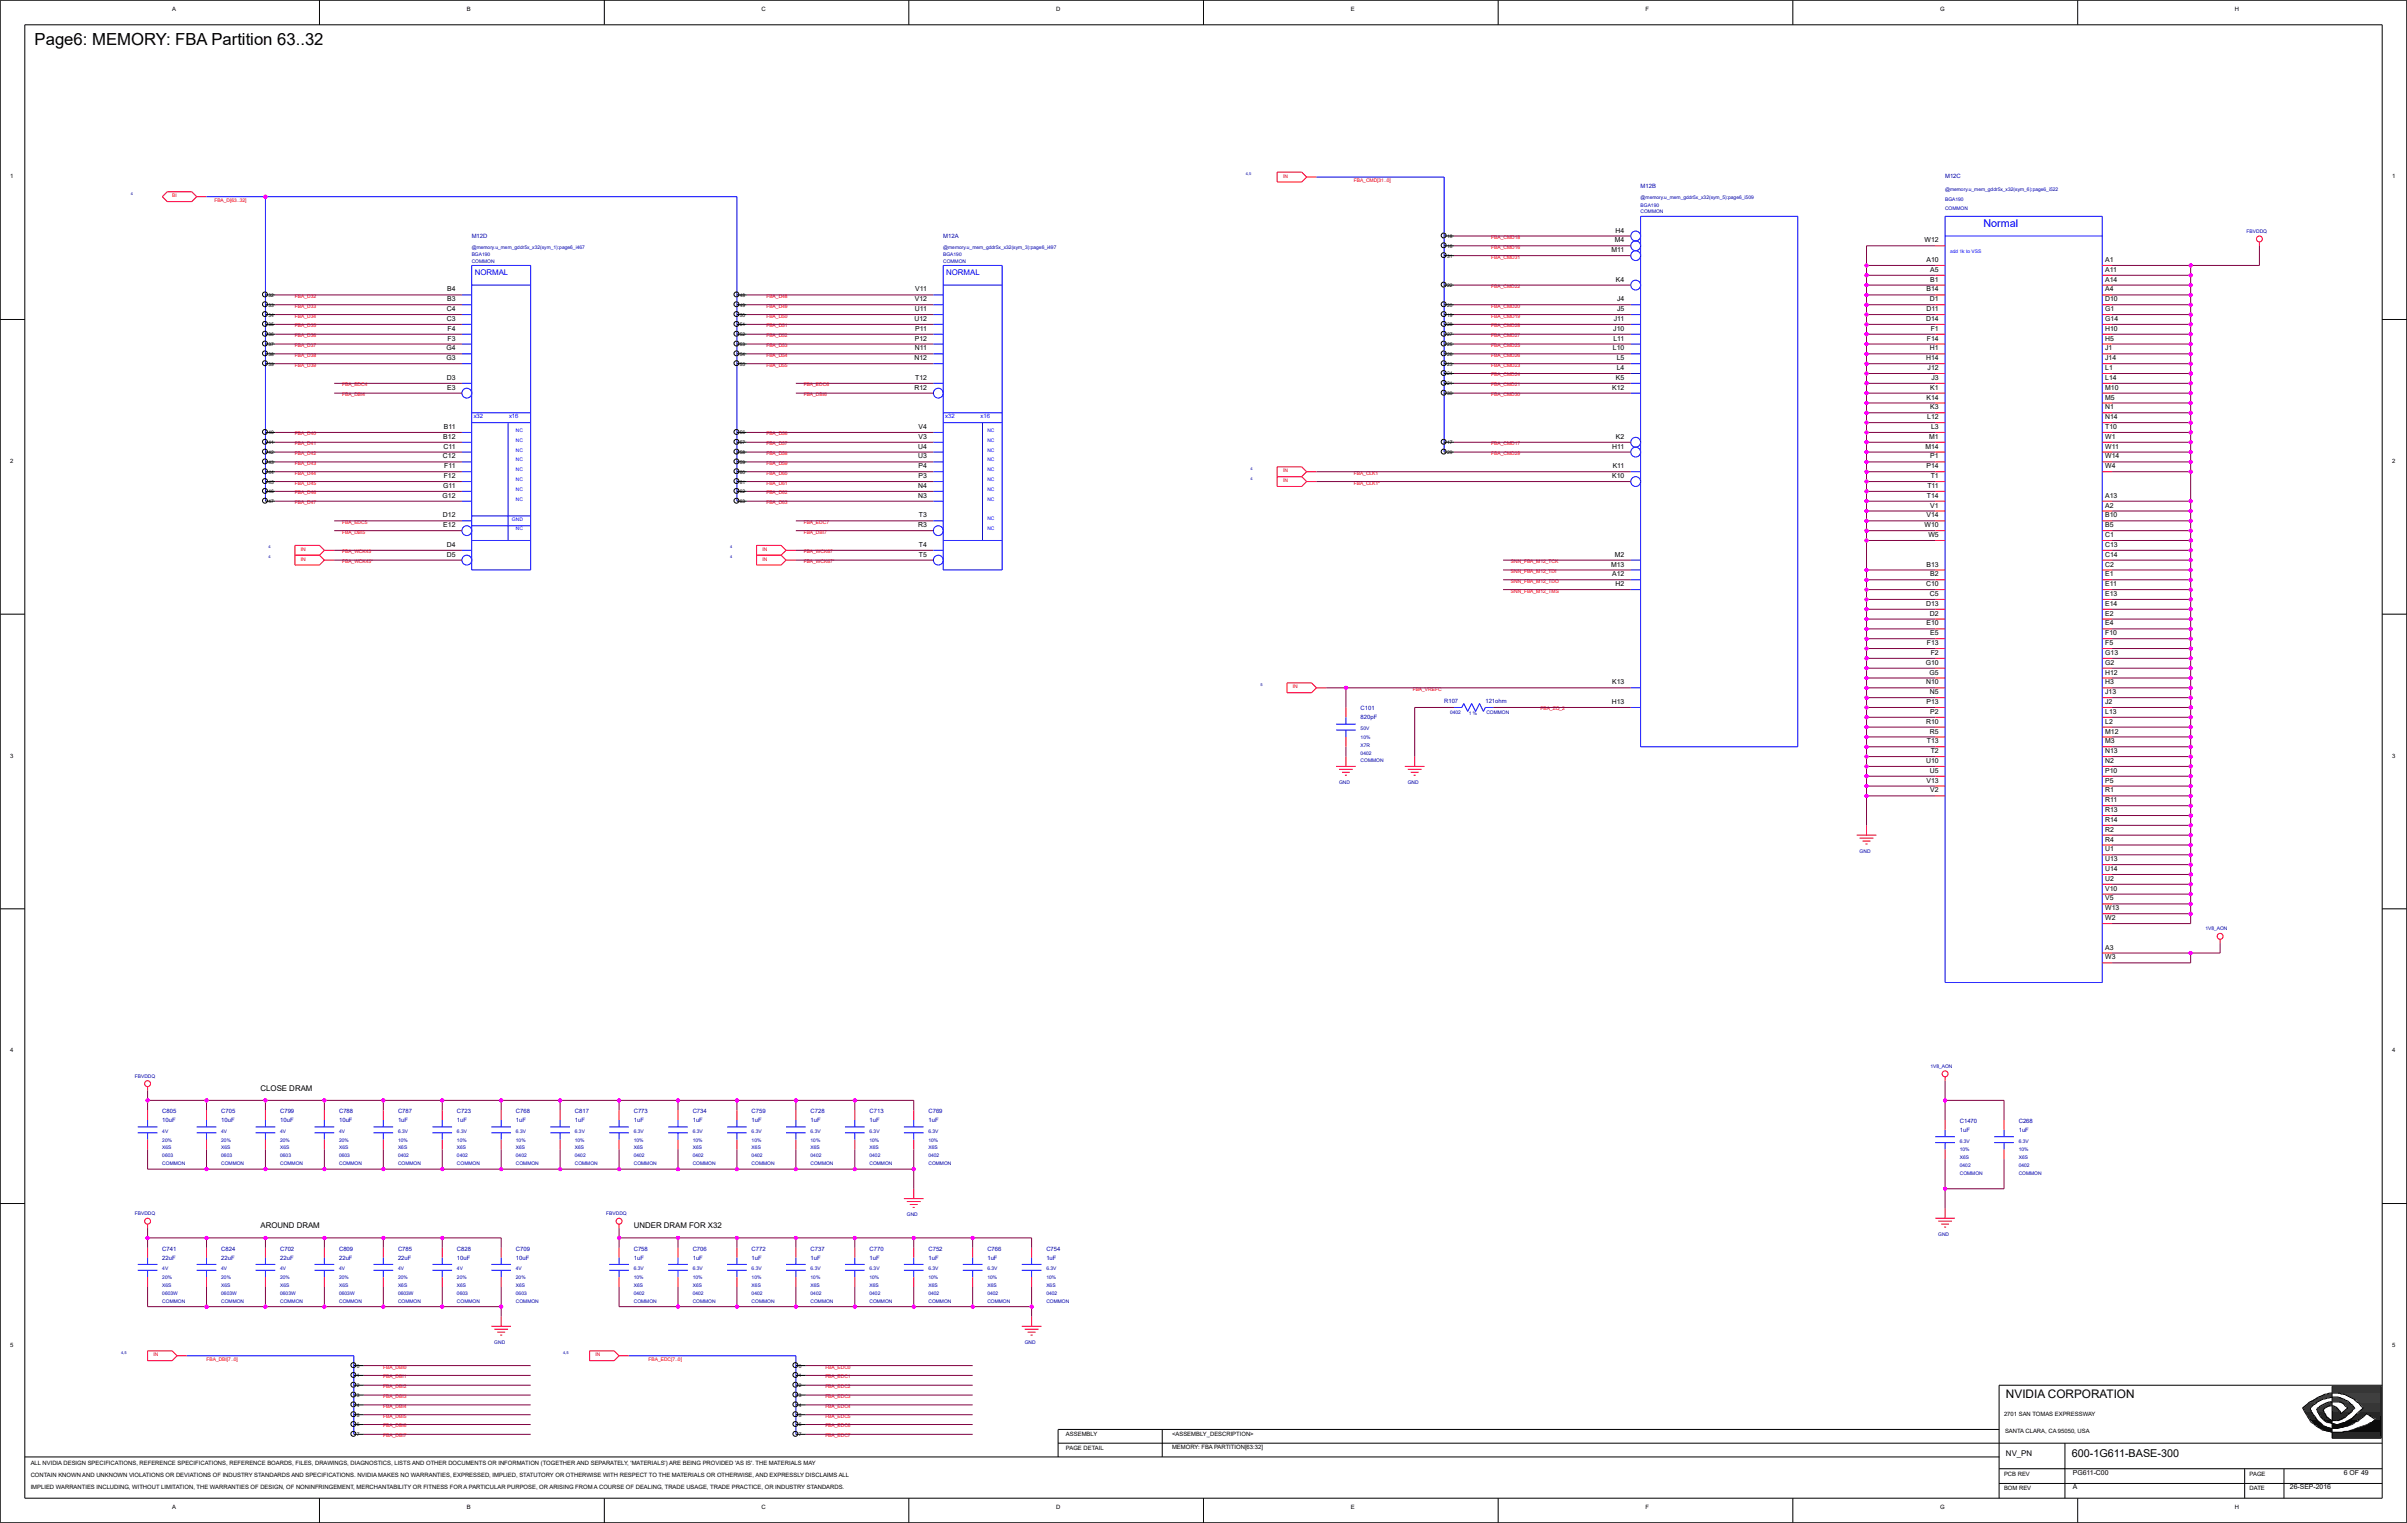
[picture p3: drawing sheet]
<svg xmlns="http://www.w3.org/2000/svg" width="271mm" height="172mm" viewBox="0 0 271 172" stroke-linecap="round" stroke-linejoin="round" font-family="sans-serif">
<defs><g id="words">
<text font-size="1.9" x="3.9" y="5.1">Page6: MEMORY: FBA Partition 63..32</text>
<text font-size="1.3" x="226.1" y="157.6">NVIDIA CORPORATION</text>
<text font-size="1.2" fill="#00f" x="223.6" y="25.6">Normal</text>
<text font-size="1.2" x="233.6" y="164.2">600-1G611-BASE-300</text>
<g font-size=".9" fill="#00f">
<text x="53.5" y="31">NORMAL</text>
<text x="106.7" y="31">NORMAL</text>
</g>
<g font-size=".9">
<text x="29.4" y="122.9">CLOSE DRAM</text>
<text x="29.4" y="138.4">AROUND DRAM</text>
<text x="71.4" y="138.4">UNDER DRAM FOR X32</text>
<text x="226.1" y="164.1">NV_PN</text>
</g>
<g font-size=".8">
<text x="181.7" y="28.4">M11</text>
<text x="182" y="27.3">M4</text>
<text x="182.1" y="26.2">H4</text>
<text x="217" y="27.3">W12</text>
<text x="217.2" y="29.5">A10</text>
<text x="237.3" y="29.5">A1</text>
<text x="50.4" y="35.1">C4</text>
<text x="50.4" y="34">B3</text>
<text x="50.4" y="32.9">B4</text>
<text x="103.1" y="34">V12</text>
<text x="103.1" y="35.1">U11</text>
<text x="103.2" y="32.9">V11</text>
<text x="182.2" y="31.8">K4</text>
<text x="182.3" y="35.1">J5</text>
<text x="182.3" y="34">J4</text>
<text x="217.2" y="32.9">B14</text>
<text x="217.2" y="35.1">D11</text>
<text x="217.6" y="34">D1</text>
<text x="217.6" y="31.8">B1</text>
<text x="217.6" y="30.6">A5</text>
<text x="237.3" y="35.1">G1</text>
<text x="237.3" y="34">D10</text>
<text x="237.3" y="32.9">A4</text>
<text x="237.3" y="31.8">A14</text>
<text x="237.3" y="30.6">A11</text>
<text x="50.3" y="40.6">G3</text>
<text x="50.3" y="39.5">G4</text>
<text x="50.4" y="36.2">C3</text>
<text x="50.4" y="38.4">F3</text>
<text x="50.4" y="37.3">F4</text>
<text x="103.1" y="40.6">N12</text>
<text x="103.1" y="36.2">U12</text>
<text x="103.1" y="38.4">P12</text>
<text x="103.1" y="39.5">N11</text>
<text x="103.2" y="37.3">P11</text>
<text x="181.8" y="39.5">L10</text>
<text x="181.9" y="37.3">J10</text>
<text x="181.9" y="38.4">L11</text>
<text x="181.9" y="36.2">J11</text>
<text x="182.3" y="41.7">L4</text>
<text x="182.3" y="40.6">L5</text>
<text x="217.1" y="40.6">H14</text>
<text x="217.1" y="36.2">D14</text>
<text x="217.2" y="38.4">F14</text>
<text x="217.3" y="41.7">J12</text>
<text x="217.6" y="39.5">H1</text>
<text x="217.6" y="37.3">F1</text>
<text x="237.3" y="41.7">L1</text>
<text x="237.3" y="40.6">J14</text>
<text x="237.3" y="39.5">J1</text>
<text x="237.3" y="38.4">H5</text>
<text x="237.3" y="37.3">H10</text>
<text x="237.3" y="36.2">G14</text>
<text x="50.4" y="42.8">D3</text>
<text x="50.4" y="43.9">E3</text>
<text x="103.1" y="43.9">R12</text>
<text x="103.2" y="42.8">T12</text>
<text x="181.7" y="43.9">K12</text>
<text x="182.2" y="42.8">K5</text>
<text x="217.2" y="45">K14</text>
<text x="217.3" y="47.3">L12</text>
<text x="217.6" y="46.1">K3</text>
<text x="217.6" y="43.9">K1</text>
<text x="217.7" y="42.8">J3</text>
<text x="237.3" y="47.3">N14</text>
<text x="237.3" y="46.1">N1</text>
<text x="237.3" y="45">M5</text>
<text x="237.3" y="43.9">M10</text>
<text x="237.3" y="42.8">L14</text>
<text x="49.9" y="51.7">C12</text>
<text x="50" y="49.5">B12</text>
<text x="50" y="50.6">C11</text>
<text x="50" y="53.9">F12</text>
<text x="50" y="48.4">B11</text>
<text x="50.1" y="52.8">F11</text>
<text x="103.5" y="51.7">U3</text>
<text x="103.5" y="50.6">U4</text>
<text x="103.6" y="53.9">P3</text>
<text x="103.6" y="52.8">P4</text>
<text x="103.6" y="49.5">V3</text>
<text x="103.6" y="48.4">V4</text>
<text x="181.7" y="53.9">K10</text>
<text x="181.8" y="50.6">H11</text>
<text x="181.8" y="52.8">K11</text>
<text x="182.2" y="49.5">K2</text>
<text x="217" y="50.6">M14</text>
<text x="217.2" y="52.8">P14</text>
<text x="217.5" y="49.5">M1</text>
<text x="217.6" y="51.7">P1</text>
<text x="217.6" y="53.9">T1</text>
<text x="217.7" y="48.4">L3</text>
<text x="237.3" y="52.8">W4</text>
<text x="237.3" y="51.7">W14</text>
<text x="237.3" y="50.6">W11</text>
<text x="237.3" y="49.5">W1</text>
<text x="237.3" y="48.4">T10</text>
<text x="49.9" y="56.1">G12</text>
<text x="49.9" y="58.3">D12</text>
<text x="49.9" y="55">G11</text>
<text x="50" y="59.4">E12</text>
<text x="103.5" y="59.4">R3</text>
<text x="103.5" y="56.1">N3</text>
<text x="103.5" y="55">N4</text>
<text x="103.6" y="58.3">T3</text>
<text x="217" y="59.4">W10</text>
<text x="217.2" y="58.3">V14</text>
<text x="217.2" y="56.1">T14</text>
<text x="217.3" y="55">T11</text>
<text x="217.6" y="57.2">V1</text>
<text x="237.3" y="59.4">B5</text>
<text x="237.3" y="58.3">B10</text>
<text x="237.3" y="57.2">A2</text>
<text x="237.3" y="56.1">A13</text>
<text x="50.4" y="62.8">D5</text>
<text x="50.4" y="61.6">D4</text>
<text x="103.6" y="62.8">T5</text>
<text x="103.6" y="61.6">T4</text>
<text x="181.6" y="63.9">M13</text>
<text x="181.7" y="65">A12</text>
<text x="182" y="62.8">M2</text>
<text x="217.2" y="63.9">B13</text>
<text x="217.4" y="60.5">W5</text>
<text x="217.6" y="65">B2</text>
<text x="237.3" y="65">E1</text>
<text x="237.3" y="63.9">C2</text>
<text x="237.3" y="62.8">C14</text>
<text x="237.3" y="61.6">C13</text>
<text x="237.3" y="60.5">C1</text>
<text x="182.1" y="66.1">H2</text>
<text x="217.1" y="68.3">D13</text>
<text x="217.1" y="66.1">C10</text>
<text x="217.2" y="70.5">E10</text>
<text x="217.6" y="69.4">D2</text>
<text x="217.6" y="67.2">C5</text>
<text x="217.6" y="71.6">E5</text>
<text x="237.3" y="71.6">F10</text>
<text x="237.3" y="70.5">E4</text>
<text x="237.3" y="69.4">E2</text>
<text x="237.3" y="68.3">E14</text>
<text x="237.3" y="67.2">E13</text>
<text x="237.3" y="66.1">E11</text>
<text x="181.7" y="77.2">K13</text>
<text x="217.1" y="74.9">G10</text>
<text x="217.1" y="77.2">N10</text>
<text x="217.2" y="72.7">F13</text>
<text x="217.5" y="76">G5</text>
<text x="217.6" y="73.8">F2</text>
<text x="237.3" y="77.2">H3</text>
<text x="237.3" y="76">H12</text>
<text x="237.3" y="74.9">G2</text>
<text x="237.3" y="73.8">G13</text>
<text x="237.3" y="72.7">F5</text>
<text x="181.7" y="79.4">H13</text>
<text x="217.1" y="81.6">R10</text>
<text x="217.2" y="79.4">P13</text>
<text x="217.2" y="83.8">T13</text>
<text x="217.6" y="82.7">R5</text>
<text x="217.6" y="78.3">N5</text>
<text x="217.6" y="80.5">P2</text>
<text x="237.3" y="83.8">M3</text>
<text x="237.3" y="82.7">M12</text>
<text x="237.3" y="81.6">L2</text>
<text x="237.3" y="80.5">L13</text>
<text x="237.3" y="79.4">J2</text>
<text x="237.3" y="78.3">J13</text>
<text x="217.1" y="86">U10</text>
<text x="217.2" y="88.2">V13</text>
<text x="217.6" y="87.1">U5</text>
<text x="217.6" y="89.3">V2</text>
<text x="217.6" y="84.9">T2</text>
<text x="237.3" y="89.3">R1</text>
<text x="237.3" y="88.2">P5</text>
<text x="237.3" y="87.1">P10</text>
<text x="237.3" y="86">N2</text>
<text x="237.3" y="84.9">N13</text>
<text x="237.3" y="96">U1</text>
<text x="237.3" y="94.9">R4</text>
<text x="237.3" y="93.8">R2</text>
<text x="237.3" y="92.7">R14</text>
<text x="237.3" y="91.5">R13</text>
<text x="237.3" y="90.4">R11</text>
<text x="237.3" y="101.5">V5</text>
<text x="237.3" y="100.4">V10</text>
<text x="237.3" y="99.3">U2</text>
<text x="237.3" y="98.2">U14</text>
<text x="237.3" y="97.1">U13</text>
<text x="237.3" y="107">A3</text>
<text x="237.3" y="103.7">W2</text>
<text x="237.3" y="102.6">W13</text>
<text x="237.3" y="108.2">W3</text>
<text x="233.7" y="167.9">A</text>
<text x="233.7" y="166.2">PG611-C00</text>
<text x="258.1" y="167.9">26-SEP-2016</text>
<text x="264.2" y="166.2">6 OF 49</text>
</g>
<g font-size=".7">
<text x="19.4" y="1.2">A</text>
<text x="52.6" y="1.2">B</text>
<text x="85.8" y="1.2">C</text>
<text x="119.1" y="1.2">D</text>
<text x="152.3" y="1.2">E</text>
<text x="185.5" y="1.2">F</text>
<text x="218.7" y="1.2">G</text>
<text x="251.9" y="1.2">H</text>
<text x="1.1" y="20.1">1</text>
<text x="269.7" y="20.1">1</text>
<text x="1.1" y="52.2">2</text>
<text x="269.7" y="52.2">2</text>
<text x="1.1" y="85.4">3</text>
<text x="269.7" y="85.4">3</text>
<text x="1.1" y="118.6">4</text>
<text x="269.7" y="118.6">4</text>
<text x="1.1" y="151.8">5</text>
<text x="269.7" y="151.8">5</text>
<text x="120.2" y="161.9">ASSEMBLY</text>
<text x="132.1" y="161.9">&lt;ASSEMBLY_DESCRIPTION&gt;</text>
<text x="225.9" y="159.6">2701 SAN TOMAS EXPRESSWAY</text>
<text x="226" y="161.6">SANTA CLARA, CA 95050, USA</text>
<text x="3.5" y="165.1">ALL NVIDIA DESIGN SPECIFICATIONS, REFERENCE SPECIFICATIONS, REFERENCE BOARDS, FILES, DRAWINGS, DIAGNOSTICS, LISTS AND OTHER DOCUMENTS OR INFORMATION (TOGETHER AND SEPARATELY, 'MATERIALS') ARE BEING PROVIDED 'AS IS'. THE MATERIALS MAY</text>
<text x="3.5" y="167.9">IMPLIED WARRANTIES INCLUDING, WITHOUT LIMITATION, THE WARRANTIES OF DESIGN, OF NONINFRINGEMENT, MERCHANTABILITY OR FITNESS FOR A PARTICULAR PURPOSE, OR ARISING FROM A COURSE OF DEALING, TRADE USAGE, TRADE PRACTICE, OR INDUSTRY STANDARDS.</text>
<text x="3.5" y="166.5">CONTAIN KNOWN AND UNKNOWN VIOLATIONS OR DEVIATIONS OF INDUSTRY STANDARDS AND SPECIFICATIONS. NVIDIA MAKES NO WARRANTIES, EXPRESSED, IMPLIED, STATUTORY OR OTHERWISE WITH RESPECT TO THE MATERIALS OR OTHERWISE, AND EXPRESSLY DISCLAIMS ALL</text>
<text x="120.2" y="163.5">PAGE DETAIL</text>
<text x="132.1" y="163.4">MEMORY: FBA PARTITION[63:32]</text>
<text x="225.9" y="166.3">PCB REV</text>
<text x="253.6" y="166.3">PAGE</text>
<text x="19.4" y="170.1">A</text>
<text x="52.6" y="170.1">B</text>
<text x="85.8" y="170.1">C</text>
<text x="119.1" y="170.1">D</text>
<text x="152.3" y="170.1">E</text>
<text x="185.5" y="170.1">F</text>
<text x="218.7" y="170.1">G</text>
<text x="225.9" y="168">BOM REV</text>
<text x="251.9" y="170.1">H</text>
<text x="253.6" y="168">DATE</text>
</g>
<g font-size=".7" fill="#0000a0">
<text x="184.9" y="21.2">M12B</text>
<text x="219.3" y="20.1">M12C</text>
<text x="53.2" y="26.8">M12D</text>
<text x="106.3" y="26.8">M12A</text>
<text x="153.4" y="80.1">C101</text>
<text x="153.4" y="81.1">820pF</text>
<text x="162.8" y="79.2">R107</text>
<text x="167.4" y="79.2">121ohm</text>
<text x="18.3" y="125.5">C805</text>
<text x="24.9" y="125.5">C705</text>
<text x="31.6" y="125.5">C799</text>
<text x="38.2" y="125.5">C788</text>
<text x="44.9" y="125.5">C787</text>
<text x="51.5" y="125.5">C723</text>
<text x="58.2" y="125.5">C768</text>
<text x="64.8" y="125.5">C817</text>
<text x="71.4" y="125.5">C773</text>
<text x="78.1" y="125.5">C734</text>
<text x="84.7" y="125.5">C759</text>
<text x="91.4" y="125.5">C728</text>
<text x="98" y="125.5">C713</text>
<text x="104.7" y="125.5">C769</text>
<text x="18.3" y="126.5">10uF</text>
<text x="24.9" y="126.5">10uF</text>
<text x="31.6" y="126.5">10uF</text>
<text x="38.2" y="126.5">10uF</text>
<text x="44.9" y="126.5">1uF</text>
<text x="51.5" y="126.5">1uF</text>
<text x="58.2" y="126.5">1uF</text>
<text x="64.8" y="126.5">1uF</text>
<text x="71.4" y="126.5">1uF</text>
<text x="78.1" y="126.5">1uF</text>
<text x="84.7" y="126.5">1uF</text>
<text x="91.4" y="126.5">1uF</text>
<text x="98" y="126.5">1uF</text>
<text x="104.7" y="126.5">1uF</text>
<text x="220.9" y="126.6">C1470</text>
<text x="220.9" y="127.6">1uF</text>
<text x="227.6" y="126.6">C268</text>
<text x="227.6" y="127.6">1uF</text>
<text x="18.3" y="141">C741</text>
<text x="18.3" y="142">22uF</text>
<text x="24.9" y="141">C824</text>
<text x="24.9" y="142">22uF</text>
<text x="31.6" y="141">C702</text>
<text x="31.6" y="142">22uF</text>
<text x="38.2" y="141">C809</text>
<text x="38.2" y="142">22uF</text>
<text x="44.9" y="141">C785</text>
<text x="44.9" y="142">22uF</text>
<text x="51.5" y="141">C828</text>
<text x="51.5" y="142">10uF</text>
<text x="58.2" y="141">C709</text>
<text x="58.2" y="142">10uF</text>
<text x="71.4" y="141">C758</text>
<text x="71.4" y="142">1uF</text>
<text x="78.1" y="141">C706</text>
<text x="78.1" y="142">1uF</text>
<text x="84.7" y="141">C772</text>
<text x="84.7" y="142">1uF</text>
<text x="91.4" y="141">C737</text>
<text x="91.4" y="142">1uF</text>
<text x="98" y="141">C770</text>
<text x="98" y="142">1uF</text>
<text x="104.7" y="141">C752</text>
<text x="104.7" y="142">1uF</text>
<text x="111.3" y="141">C766</text>
<text x="111.3" y="142">1uF</text>
<text x="118" y="141">C754</text>
<text x="118" y="142">1uF</text>
</g>
<g font-size=".7" fill="#00f">
<text x="53.4" y="47.1">x32</text>
<text x="57.4" y="47.1">x16</text>
<text x="106.5" y="47.1">x32</text>
<text x="110.5" y="47.1">x16</text>
</g>
<g font-size=".6" fill="#f00">
<text x="19.4" y="22.2">BI</text>
<text x="24.2" y="22.7">FBA_D[63..32]</text>
<text x="144.6" y="20">IN</text>
<text x="152.6" y="20.5">FBA_CMD[31..0]</text>
<text x="168.1" y="28">FBA_CMD16</text>
<text x="168.1" y="26.9">FBA_CMD18</text>
<text x="168.1" y="29.1">FBA_CMD31</text>
<text x="33.2" y="33.6">FBA_D32</text>
<text x="33.2" y="34.7">FBA_D33</text>
<text x="33.2" y="35.8">FBA_D34</text>
<text x="86.4" y="33.6">FBA_D48</text>
<text x="86.4" y="34.7">FBA_D49</text>
<text x="86.4" y="35.8">FBA_D50</text>
<text x="168.1" y="35.8">FBA_CMD19</text>
<text x="168.1" y="34.7">FBA_CMD20</text>
<text x="168.1" y="32.5">FBA_CMD22</text>
<text x="33.2" y="36.9">FBA_D35</text>
<text x="33.2" y="38">FBA_D36</text>
<text x="33.2" y="39.1">FBA_D37</text>
<text x="33.2" y="40.2">FBA_D38</text>
<text x="33.2" y="41.3">FBA_D39</text>
<text x="86.4" y="36.9">FBA_D51</text>
<text x="86.4" y="38">FBA_D52</text>
<text x="86.4" y="39.1">FBA_D53</text>
<text x="86.4" y="40.2">FBA_D54</text>
<text x="86.4" y="41.3">FBA_D55</text>
<text x="168.1" y="41.3">FBA_CMD23</text>
<text x="168.1" y="39.1">FBA_CMD25</text>
<text x="168.1" y="40.2">FBA_CMD26</text>
<text x="168.1" y="38">FBA_CMD27</text>
<text x="168.1" y="36.9">FBA_CMD28</text>
<text x="38.6" y="44.7">FBA_DBI4</text>
<text x="38.6" y="43.5">FBA_EDC4</text>
<text x="90.6" y="44.7">FBA_DBI6</text>
<text x="90.6" y="43.5">FBA_EDC6</text>
<text x="168.1" y="43.5">FBA_CMD21</text>
<text x="168.1" y="42.4">FBA_CMD24</text>
<text x="168.1" y="44.7">FBA_CMD30</text>
<text x="33.2" y="49.1">FBA_D40</text>
<text x="33.2" y="50.2">FBA_D41</text>
<text x="33.2" y="51.3">FBA_D42</text>
<text x="33.2" y="52.4">FBA_D43</text>
<text x="33.2" y="53.5">FBA_D44</text>
<text x="86.4" y="49.1">FBA_D56</text>
<text x="86.4" y="50.2">FBA_D57</text>
<text x="86.4" y="51.3">FBA_D58</text>
<text x="86.4" y="52.4">FBA_D59</text>
<text x="86.4" y="53.5">FBA_D60</text>
<text x="144.6" y="53.2">IN</text>
<text x="152.6" y="53.5">FBA_CLK1</text>
<text x="168.1" y="50.2">FBA_CMD17</text>
<text x="168.1" y="51.3">FBA_CMD29</text>
<text x="33.2" y="54.6">FBA_D45</text>
<text x="33.2" y="55.7">FBA_D46</text>
<text x="33.2" y="56.8">FBA_D47</text>
<text x="38.6" y="59">FBA_EDC5</text>
<text x="86.4" y="54.6">FBA_D61</text>
<text x="86.4" y="55.7">FBA_D62</text>
<text x="86.4" y="56.8">FBA_D63</text>
<text x="90.6" y="59">FBA_EDC7</text>
<text x="144.6" y="54.3">IN</text>
<text x="152.6" y="54.6">FBA_CLK1*</text>
<text x="33.9" y="63.2">IN</text>
<text x="33.9" y="62.1">IN</text>
<text x="38.6" y="60.2">FBA_DBI5</text>
<text x="38.6" y="62.4">FBA_WCK45</text>
<text x="38.6" y="63.5">FBA_WCK45*</text>
<text x="86" y="63.2">IN</text>
<text x="86" y="62.1">IN</text>
<text x="90.6" y="60.2">FBA_DBI7</text>
<text x="90.6" y="62.4">FBA_WCK67</text>
<text x="90.6" y="63.5">FBA_WCK67*</text>
<text x="170.3" y="63.5">SNN_FBA_M12_TCK</text>
<text x="170.3" y="64.6">SNN_FBA_M12_TDI</text>
<text x="170.3" y="65.7">SNN_FBA_M12_TDO</text>
<text x="170.3" y="66.8">SNN_FBA_M12_TMS</text>
<text x="145.7" y="77.6">IN</text>
<text x="159.3" y="77.9">FBA_VREFC</text>
<text x="173.7" y="80.1">FBA_ZQ_2</text>
<text x="17.3" y="152.9">IN</text>
<text x="23.3" y="153.4">FBA_DBI[7..0]</text>
<text x="43.2" y="154.3">FBA_DBI0</text>
<text x="43.2" y="155.4">FBA_DBI1</text>
<text x="67.1" y="152.9">IN</text>
<text x="73.1" y="153.4">FBA_EDC[7..0]</text>
<text x="93" y="154.3">FBA_EDC0</text>
<text x="93" y="155.4">FBA_EDC1</text>
<text x="43.2" y="156.5">FBA_DBI2</text>
<text x="43.2" y="157.6">FBA_DBI3</text>
<text x="43.2" y="158.7">FBA_DBI4</text>
<text x="43.2" y="159.8">FBA_DBI5</text>
<text x="43.2" y="160.9">FBA_DBI6</text>
<text x="93" y="156.5">FBA_EDC2</text>
<text x="93" y="157.6">FBA_EDC3</text>
<text x="93" y="158.7">FBA_EDC4</text>
<text x="93" y="159.8">FBA_EDC5</text>
<text x="93" y="160.9">FBA_EDC6</text>
<text x="43.2" y="162">FBA_DBI7</text>
<text x="93" y="162">FBA_EDC7</text>
</g>
<g font-size=".6" fill="#0000a0">
<text x="184.9" y="22.4">@memory.u_mem_gddr5x_x32(sym_5):page6_i509</text>
<text x="184.9" y="23.3">BGA190</text>
<text x="219.3" y="21.5">@memory.u_mem_gddr5x_x32(sym_6):page6_i522</text>
<text x="219.3" y="22.6">BGA190</text>
<text x="219.3" y="23.7">COMMON</text>
<text x="53.2" y="28">@memory.u_mem_gddr5x_x32(sym_1):page6_i467</text>
<text x="53.2" y="28.8">BGA190</text>
<text x="53.2" y="29.6">COMMON</text>
<text x="106.3" y="28">@memory.u_mem_gddr5x_x32(sym_3):page6_i497</text>
<text x="106.3" y="29.6">COMMON</text>
<text x="106.3" y="28.8">BGA190</text>
<text x="184.9" y="24.1">COMMON</text>
<text x="253.3" y="26.3">FBVDDQ</text>
<text x="153.4" y="83.3">10%</text>
<text x="153.4" y="82.3">50V</text>
<text x="163.5" y="80.5">0402</text>
<text x="165.6" y="80.6">1 %</text>
<text x="167.6" y="80.5">COMMON</text>
<text x="151" y="88.4">GND</text>
<text x="153.4" y="86">COMMON</text>
<text x="153.4" y="85.1">0402</text>
<text x="153.4" y="84.2">X7R</text>
<text x="158.7" y="88.4">GND</text>
<text x="209.6" y="96.1">GND</text>
<text x="248.6" y="104.9">1V8_AON</text>
<text x="15.2" y="121.5">FBVDDQ</text>
<text x="217.6" y="120.4">1V8_AON</text>
<text x="18.3" y="127.7">4V</text>
<text x="18.3" y="129.6">X6S</text>
<text x="18.3" y="128.7">20%</text>
<text x="18.3" y="131.4">COMMON</text>
<text x="18.3" y="130.5">0603</text>
<text x="24.9" y="130.5">0603</text>
<text x="24.9" y="129.6">X6S</text>
<text x="24.9" y="128.7">20%</text>
<text x="24.9" y="131.4">COMMON</text>
<text x="24.9" y="127.7">4V</text>
<text x="31.6" y="127.7">4V</text>
<text x="31.6" y="130.5">0603</text>
<text x="31.6" y="129.6">X6S</text>
<text x="31.6" y="128.7">20%</text>
<text x="31.6" y="131.4">COMMON</text>
<text x="38.2" y="127.7">4V</text>
<text x="38.2" y="130.5">0603</text>
<text x="38.2" y="129.6">X6S</text>
<text x="38.2" y="128.7">20%</text>
<text x="38.2" y="131.4">COMMON</text>
<text x="44.9" y="131.4">COMMON</text>
<text x="44.9" y="130.5">0402</text>
<text x="44.9" y="129.6">X6S</text>
<text x="44.9" y="128.7">10%</text>
<text x="44.9" y="127.7">6.3V</text>
<text x="51.5" y="128.7">10%</text>
<text x="51.5" y="127.7">6.3V</text>
<text x="51.5" y="131.4">COMMON</text>
<text x="51.5" y="130.5">0402</text>
<text x="51.5" y="129.6">X6S</text>
<text x="58.2" y="131.4">COMMON</text>
<text x="58.2" y="130.5">0402</text>
<text x="58.2" y="129.6">X6S</text>
<text x="58.2" y="128.7">10%</text>
<text x="58.2" y="127.7">6.3V</text>
<text x="64.8" y="131.4">COMMON</text>
<text x="64.8" y="130.5">0402</text>
<text x="64.8" y="129.6">X6S</text>
<text x="64.8" y="128.7">10%</text>
<text x="64.8" y="127.7">6.3V</text>
<text x="71.4" y="131.4">COMMON</text>
<text x="71.4" y="130.5">0402</text>
<text x="71.4" y="129.6">X6S</text>
<text x="71.4" y="128.7">10%</text>
<text x="71.4" y="127.7">6.3V</text>
<text x="78.1" y="131.4">COMMON</text>
<text x="78.1" y="130.5">0402</text>
<text x="78.1" y="129.6">X6S</text>
<text x="78.1" y="128.7">10%</text>
<text x="78.1" y="127.7">6.3V</text>
<text x="84.7" y="131.4">COMMON</text>
<text x="84.7" y="130.5">0402</text>
<text x="84.7" y="129.6">X6S</text>
<text x="84.7" y="128.7">10%</text>
<text x="84.7" y="127.7">6.3V</text>
<text x="91.4" y="127.7">6.3V</text>
<text x="91.4" y="128.7">10%</text>
<text x="91.4" y="129.6">X6S</text>
<text x="91.4" y="130.5">0402</text>
<text x="91.4" y="131.4">COMMON</text>
<text x="98" y="131.4">COMMON</text>
<text x="98" y="129.6">X6S</text>
<text x="98" y="128.7">10%</text>
<text x="98" y="127.7">6.3V</text>
<text x="98" y="130.5">0402</text>
<text x="104.7" y="131.4">COMMON</text>
<text x="104.7" y="130.5">0402</text>
<text x="104.7" y="129.6">X6S</text>
<text x="104.7" y="128.7">10%</text>
<text x="104.7" y="127.7">6.3V</text>
<text x="220.9" y="128.8">6.3V</text>
<text x="220.9" y="131.6">0402</text>
<text x="220.9" y="130.7">X6S</text>
<text x="220.9" y="129.8">10%</text>
<text x="227.6" y="131.6">0402</text>
<text x="227.6" y="130.7">X6S</text>
<text x="227.6" y="129.8">10%</text>
<text x="227.6" y="128.8">6.3V</text>
<text x="15.2" y="137">FBVDDQ</text>
<text x="68.3" y="137">FBVDDQ</text>
<text x="102.2" y="137.1">GND</text>
<text x="220.9" y="132.5">COMMON</text>
<text x="227.6" y="132.5">COMMON</text>
<text x="18.3" y="143.2">4V</text>
<text x="24.9" y="143.2">4V</text>
<text x="31.6" y="143.2">4V</text>
<text x="38.2" y="143.2">4V</text>
<text x="44.9" y="143.2">4V</text>
<text x="51.5" y="143.2">4V</text>
<text x="58.2" y="143.2">4V</text>
<text x="71.4" y="143.2">6.3V</text>
<text x="78.1" y="143.2">6.3V</text>
<text x="84.7" y="143.2">6.3V</text>
<text x="91.4" y="143.2">6.3V</text>
<text x="98" y="143.2">6.3V</text>
<text x="104.7" y="143.2">6.3V</text>
<text x="111.3" y="143.2">6.3V</text>
<text x="118" y="143.2">6.3V</text>
<text x="218.5" y="139.3">GND</text>
<text x="18.3" y="146">0603W</text>
<text x="18.3" y="145.1">X6S</text>
<text x="18.3" y="144.2">20%</text>
<text x="18.3" y="146.9">COMMON</text>
<text x="24.9" y="144.2">20%</text>
<text x="24.9" y="146">0603W</text>
<text x="24.9" y="146.9">COMMON</text>
<text x="24.9" y="145.1">X6S</text>
<text x="31.6" y="145.1">X6S</text>
<text x="31.6" y="144.2">20%</text>
<text x="31.6" y="146">0603W</text>
<text x="31.6" y="146.9">COMMON</text>
<text x="38.2" y="146">0603W</text>
<text x="38.2" y="146.9">COMMON</text>
<text x="38.2" y="145.1">X6S</text>
<text x="38.2" y="144.2">20%</text>
<text x="44.9" y="145.1">X6S</text>
<text x="44.9" y="144.2">20%</text>
<text x="44.9" y="146.9">COMMON</text>
<text x="44.9" y="146">0603W</text>
<text x="51.5" y="145.1">X6S</text>
<text x="51.5" y="146">0603</text>
<text x="51.5" y="144.2">20%</text>
<text x="51.5" y="146.9">COMMON</text>
<text x="58.2" y="145.1">X6S</text>
<text x="58.2" y="144.2">20%</text>
<text x="58.2" y="146.9">COMMON</text>
<text x="58.2" y="146">0603</text>
<text x="71.4" y="144.2">10%</text>
<text x="71.4" y="145.1">X6S</text>
<text x="71.4" y="146.9">COMMON</text>
<text x="71.4" y="146">0402</text>
<text x="78.1" y="144.2">10%</text>
<text x="78.1" y="145.1">X6S</text>
<text x="78.1" y="146">0402</text>
<text x="78.1" y="146.9">COMMON</text>
<text x="84.7" y="146.9">COMMON</text>
<text x="84.7" y="144.2">10%</text>
<text x="84.7" y="145.1">X6S</text>
<text x="84.7" y="146">0402</text>
<text x="91.4" y="146">0402</text>
<text x="91.4" y="144.2">10%</text>
<text x="91.4" y="145.1">X6S</text>
<text x="91.4" y="146.9">COMMON</text>
<text x="98" y="146.9">COMMON</text>
<text x="98" y="146">0402</text>
<text x="98" y="145.1">X6S</text>
<text x="98" y="144.2">10%</text>
<text x="104.7" y="146.9">COMMON</text>
<text x="104.7" y="146">0402</text>
<text x="104.7" y="145.1">X6S</text>
<text x="104.7" y="144.2">10%</text>
<text x="111.3" y="146.9">COMMON</text>
<text x="111.3" y="146">0402</text>
<text x="111.3" y="145.1">X6S</text>
<text x="111.3" y="144.2">10%</text>
<text x="118" y="146.9">COMMON</text>
<text x="118" y="146">0402</text>
<text x="118" y="145.1">X6S</text>
<text x="118" y="144.2">10%</text>
<text x="55.7" y="151.5">GND</text>
<text x="115.5" y="151.5">GND</text>
</g>
<g font-size=".6">
<text x="163.1" y="29">31</text>
<text x="163.1" y="27.9">16</text>
<text x="163.1" y="26.8">18</text>
<text x="30.3" y="35.7">34</text>
<text x="30.3" y="34.6">33</text>
<text x="30.3" y="33.5">32</text>
<text x="83.4" y="35.7">50</text>
<text x="83.4" y="34.6">49</text>
<text x="83.4" y="33.5">48</text>
<text x="163.1" y="35.7">19</text>
<text x="163.1" y="34.6">20</text>
<text x="163.1" y="32.4">22</text>
<text x="30.3" y="41.2">39</text>
<text x="30.3" y="40.1">38</text>
<text x="30.3" y="39">37</text>
<text x="30.3" y="37.9">36</text>
<text x="30.3" y="36.8">35</text>
<text x="83.4" y="41.2">55</text>
<text x="83.4" y="40.1">54</text>
<text x="83.4" y="39">53</text>
<text x="83.4" y="37.9">52</text>
<text x="83.4" y="36.8">51</text>
<text x="163.1" y="41.2">23</text>
<text x="163.1" y="40.1">26</text>
<text x="163.1" y="39">25</text>
<text x="163.1" y="37.9">27</text>
<text x="163.1" y="36.8">28</text>
<text x="163.1" y="44.5">30</text>
<text x="163.1" y="43.4">21</text>
<text x="163.1" y="42.3">24</text>
<text x="30.3" y="53.4">44</text>
<text x="30.3" y="52.3">43</text>
<text x="30.3" y="51.2">42</text>
<text x="30.3" y="50.1">41</text>
<text x="30.3" y="49">40</text>
<text x="83.4" y="53.4">60</text>
<text x="83.4" y="52.3">59</text>
<text x="83.4" y="51.2">58</text>
<text x="83.4" y="50.1">57</text>
<text x="83.4" y="49">56</text>
<text x="163.1" y="51.2">29</text>
<text x="163.1" y="50.1">17</text>
<text x="30.3" y="56.7">47</text>
<text x="30.3" y="55.6">46</text>
<text x="30.3" y="54.5">45</text>
<text x="83.4" y="56.7">63</text>
<text x="83.4" y="55.6">62</text>
<text x="83.4" y="54.5">61</text>
<text x="40.2" y="155.3">1</text>
<text x="40.2" y="154.2">0</text>
<text x="90.1" y="155.3">1</text>
<text x="90.1" y="154.2">0</text>
<text x="40.2" y="161.9">7</text>
<text x="40.2" y="160.8">6</text>
<text x="40.2" y="159.7">5</text>
<text x="40.2" y="158.6">4</text>
<text x="40.2" y="157.5">3</text>
<text x="40.2" y="156.4">2</text>
<text x="90.1" y="161.9">7</text>
<text x="90.1" y="160.8">6</text>
<text x="90.1" y="159.7">5</text>
<text x="90.1" y="158.6">4</text>
<text x="90.1" y="157.5">3</text>
<text x="90.1" y="156.4">2</text>
</g>
<g font-size=".6" fill="#00f">
<text x="219.8" y="28.5">add 1k to VSS</text>
<text x="58.2" y="48.7">NC</text>
<text x="58.2" y="49.8">NC</text>
<text x="58.2" y="50.9">NC</text>
<text x="58.2" y="52">NC</text>
<text x="58.2" y="53.1">NC</text>
<text x="111.3" y="49.8">NC</text>
<text x="111.3" y="52">NC</text>
<text x="111.3" y="53.1">NC</text>
<text x="111.3" y="50.9">NC</text>
<text x="111.3" y="48.7">NC</text>
<text x="57.7" y="58.8">GND</text>
<text x="58.2" y="55.3">NC</text>
<text x="58.2" y="56.4">NC</text>
<text x="58.2" y="59.8">NC</text>
<text x="58.2" y="54.2">NC</text>
<text x="111.3" y="54.2">NC</text>
<text x="111.3" y="55.3">NC</text>
<text x="111.3" y="58.7">NC</text>
<text x="111.3" y="59.8">NC</text>
<text x="111.3" y="56.4">NC</text>
</g>
<g font-size=".4" fill="#0000a0">
<text x="14.8" y="22">4</text>
<text x="140.4" y="19.7">4,5</text>
<text x="141" y="53">4</text>
<text x="141" y="54.1">4</text>
<text x="30.3" y="62.9">4</text>
<text x="30.3" y="61.8">4</text>
<text x="82.3" y="62.9">4</text>
<text x="82.3" y="61.8">4</text>
<text x="142.1" y="77.3">5</text>
<text x="13.6" y="152.6">4,5</text>
<text x="63.5" y="152.6">4,5</text>
</g>
</g></defs>
<g fill="none" stroke="#00f" stroke-width=".11">
<path d="M148.4 20h14.4v31M23.3 22.2h59.8v34.3M29.9 22.2v34.3M52.1 35.5h1.1M52.1 34.4h1.1M52.1 33.2h1.1M52.1 38.8h1.1M52.1 37.7h1.1M52.1 36.6h1.1M52.1 39.9h1.1M53.2 32.1h6.6M53.2 29.9h6.6v34.4h-6.6z"/>
<path d="M105.2 35.5h1.1M105.2 34.4h1.1M105.2 33.2h1.1M105.2 38.8h1.1M105.2 37.7h1.1M105.2 36.6h1.1M105.2 39.9h1.1M106.3 32.1h6.7M106.3 29.9h6.7v34.4h-6.7zM183.8 35.5h1.1M183.8 34.4h1.1M183.8 38.8h1.1"/>
<path d="M183.8 37.7h1.1M183.8 36.6h1.1M183.8 39.9h1.1M184.9 24.4h17.8v59.8h-17.8zM219.3 24.4h17.7v86.4h-17.7zM219.3 26.6h17.7M52.1 41h1.1M52.1 43.2h1.1M52.1 49.9h1.1M52.1 48.7h1.1M52.1 53.2h1.1M52.1 52.1h1.1"/>
<path d="M52.1 51h1.1M52.1 55.4h1.1M52.1 54.3h1.1M52.1 58.7h1.1M52.1 56.5h1.1M53.2 58.2h6.6M53.2 59.3h6.6M53.2 46.5h6.6M53.2 47.6h6.6M57.3 47.6v13.3M105.2 41h1.1M105.2 43.2h1.1"/>
<path d="M105.2 49.9h1.1M105.2 48.7h1.1M105.2 53.2h1.1M105.2 52.1h1.1M105.2 51h1.1M105.2 55.4h1.1M105.2 54.3h1.1M105.2 58.7h1.1M105.2 56.5h1.1M106.3 46.5h6.7M106.3 47.6h6.7M110.8 47.6v13.3"/>
<path d="M183.8 41h1.1M183.8 43.2h1.1M183.8 53.2h1.1M183.8 44.3h1.1M183.8 42.1h1.1M52.1 62h1.1M53.2 60.9h6.6M105.2 62h1.1M106.3 60.9h6.7M163.9 79.8h.9M167.4 79.8h.9M183.8 64.3h1.1"/>
<path d="M183.8 79.8h1.1M183.8 77.5h1.1M183.8 66.5h1.1M183.8 63.1h1.1M183.8 65.4h1.1M150.6 81.6h2.2M150.6 82.3h2.2M151.7 80.9v.7M151.7 82.3v.8M15.5 127h2.2M15.5 127.7h2.2M16.6 126.3v.7"/>
<path d="M16.6 127.7v.8M22.2 127h2.2M22.2 127.7h2.2M23.3 126.3v.7M23.3 127.7v.8M28.8 127h2.2M28.8 127.7h2.2M29.9 126.3v.7M29.9 127.7v.8M35.5 127h2.2M35.5 127.7h2.2M36.6 126.3v.7"/>
<path d="M36.6 127.7v.8M42.1 127h2.2M42.1 127.7h2.2M43.2 126.3v.7M43.2 127.7v.8M48.7 127h2.3M48.7 127.7h2.3M49.9 126.3v.7M49.9 127.7v.8M55.4 127h2.2M55.4 127.7h2.2M56.5 126.3v.7"/>
<path d="M56.5 127.7v.8M62 127h2.3M62 127.7h2.3M63.1 126.3v.7M63.1 127.7v.8M68.7 127h2.2M68.7 127.7h2.2M69.8 126.3v.7M69.8 127.7v.8M75.3 127h2.2M75.3 127.7h2.2M76.4 126.3v.7"/>
<path d="M76.4 127.7v.8M82 127h2.2M82 127.7h2.2M83.1 126.3v.7M83.1 127.7v.8M88.6 127h2.2M88.6 127.7h2.2M89.7 126.3v.7M89.7 127.7v.8M95.3 127h2.2M95.3 127.7h2.2M96.4 126.3v.7"/>
<path d="M96.4 127.7v.8M101.9 127h2.2M101.9 127.7h2.2M103 126.3v.7M103 127.7v.8M218.2 128.1h2.2M218.2 128.8h2.2M219.3 127.4v.7M219.3 128.8v.8M224.8 128.1h2.2M224.8 128.8h2.2M225.9 127.4v.7"/>
<path d="M225.9 128.8v.8M15.5 142.5h2.2M15.5 143.2h2.2M16.6 141.8v.7M16.6 143.2v.8M21.1 152.8h18.8v8.9M22.2 142.5h2.2M22.2 143.2h2.2M23.3 141.8v.7M23.3 143.2v.8M28.8 142.5h2.2M28.8 143.2h2.2"/>
<path d="M29.9 141.8v.7M29.9 143.2v.8M35.5 142.5h2.2M35.5 143.2h2.2M36.6 141.8v.7M36.6 143.2v.8M42.1 142.5h2.2M42.1 143.2h2.2M43.2 141.8v.7M43.2 143.2v.8M48.7 142.5h2.3M48.7 143.2h2.3"/>
<path d="M49.9 141.8v.7M49.9 143.2v.8M55.4 142.5h2.2M55.4 143.2h2.2M56.5 141.8v.7M56.5 143.2v.8M68.7 142.5h2.2M68.7 143.2h2.2M69.8 141.8v.7M69.8 143.2v.8M70.9 152.8h18.8v8.9M75.3 142.5h2.2"/>
<path d="M75.3 143.2h2.2M76.4 141.8v.7M76.4 143.2v.8M82 142.5h2.2M82 143.2h2.2M83.1 141.8v.7M83.1 143.2v.8M88.6 142.5h2.2M88.6 143.2h2.2M89.7 141.8v.7M89.7 143.2v.8M95.3 142.5h2.2"/>
<path d="M95.3 143.2h2.2M96.4 141.8v.7M96.4 143.2v.8M101.9 142.5h2.2M101.9 143.2h2.2M103 141.8v.7M103 143.2v.8M108.5 142.5h2.3M108.5 143.2h2.3M109.6 141.8v.7M109.6 143.2v.8M115.2 142.5h2.2"/>
<path d="M115.2 143.2h2.2M116.3 141.8v.7M116.3 143.2v.8"/>
<circle cx="184.4" cy="28.8" r=".55"/>
<circle cx="184.4" cy="27.7" r=".55"/>
<circle cx="184.4" cy="32.1" r=".55"/>
<circle cx="184.4" cy="26.6" r=".55"/>
<circle cx="52.6" cy="44.3" r=".55"/>
<circle cx="52.6" cy="59.8" r=".55"/>
<circle cx="105.8" cy="44.3" r=".55"/>
<circle cx="105.8" cy="59.8" r=".55"/>
<circle cx="184.4" cy="49.9" r=".55"/>
<circle cx="184.4" cy="54.3" r=".55"/>
<circle cx="184.4" cy="51" r=".55"/>
<circle cx="52.6" cy="63.1" r=".55"/>
<circle cx="105.8" cy="63.1" r=".55"/>
</g>
<g fill="none" stroke="#f00" stroke-width=".11">
<path d="M146.7 19.4h-2.7v1.1h2.7M147.3 20h1.1M18.9 22.7h2.7M18.9 21.6h2.7M22.2 22.2h1.1M218.2 39.9h1.1M218.2 38.8h1.1M218.2 37.7h1.1M218.2 36.6h1.1M218.2 35.5h1.1M218.2 34.4h1.1M218.2 33.2h1.1"/>
<path d="M218.2 32.1h1.1M218.2 31h1.1M218.2 29.9h1.1M218.2 27.7h1.1M237 39.9h1.1M237 38.8h1.1M237 37.7h1.1M237 36.6h1.1M237 35.5h1.1M237 34.4h1.1M237 33.2h1.1M237 32.1h1.1"/>
<path d="M237 31h1.1M237 29.9h1.1M254.7 27.3v.4M144 53.7h2.7M146.7 52.6h-2.7v2.2h2.7M147.3 54.3h1.1M147.3 53.2h1.1M218.2 59.8h1.1M218.2 58.7h1.1M218.2 57.6h1.1M218.2 56.5h1.1M218.2 55.4h1.1"/>
<path d="M218.2 54.3h1.1M218.2 53.2h1.1M218.2 52.1h1.1M218.2 51h1.1M218.2 49.9h1.1M218.2 48.7h1.1M218.2 47.6h1.1M218.2 46.5h1.1M218.2 45.4h1.1M218.2 44.3h1.1M218.2 43.2h1.1M218.2 42.1h1.1"/>
<path d="M218.2 41h1.1M237 59.8h1.1M237 58.7h1.1M237 57.6h1.1M237 56.5h1.1M237 53.2h1.1M237 52.1h1.1M237 51h1.1M237 49.9h1.1M237 48.7h1.1M237 47.6h1.1M237 46.5h1.1"/>
<path d="M237 45.4h1.1M237 44.3h1.1M237 43.2h1.1M237 42.1h1.1M237 41h1.1M33.2 62.6h2.8M36 61.5h-2.8v2.2h2.8M36.6 63.1h1.1M36.6 62h1.1M85.3 62.6h2.8M88.1 61.5h-2.8v2.2h2.8M88.6 63.1h1.1"/>
<path d="M88.6 62h1.1M147.9 77h-2.8v1.1h2.8M148.4 77.5h1.1M151.7 79.8v1.1M218.2 79.8h1.1M218.2 78.6h1.1M218.2 77.5h1.1M218.2 76.4h1.1M218.2 75.3h1.1M218.2 74.2h1.1M218.2 73.1h1.1M218.2 72h1.1"/>
<path d="M218.2 70.9h1.1M218.2 69.8h1.1M218.2 68.7h1.1M218.2 67.6h1.1M218.2 66.5h1.1M218.2 65.4h1.1M218.2 64.3h1.1M218.2 60.9h1.1M237 79.8h1.1M237 78.6h1.1M237 77.5h1.1M237 76.4h1.1"/>
<path d="M237 75.3h1.1M237 74.2h1.1M237 73.1h1.1M237 72h1.1M237 70.9h1.1M237 69.8h1.1M237 68.7h1.1M237 67.6h1.1M237 66.5h1.1M237 65.4h1.1M237 64.3h1.1M237 60.9h1.1"/>
<path d="M237 63.1h1.1M237 62h1.1M150.6 86.4h2.2M151 86.7h1.5M151.3 87.1h.9M151.6 87.4h.2M151.7 83.1v1.1M151.7 85.3v1.1M158.4 86.4h2.2M158.7 86.7h1.6M159 87.1h.9M159.4 87.4h.2"/>
<path d="M159.5 85.3v1.1M209.3 94.1h2.2M209.6 94.5h1.6M210 94.8h.9M210.3 95.1h.2M210.4 93v1.1M218.2 89.7h1.1M218.2 88.6h1.1M218.2 87.5h1.1M218.2 86.4h1.1M218.2 85.3h1.1M218.2 84.2h1.1"/>
<path d="M218.2 83.1h1.1M218.2 82h1.1M218.2 80.9h1.1M237 89.7h1.1M237 88.6h1.1M237 87.5h1.1M237 86.4h1.1M237 85.3h1.1M237 84.2h1.1M237 83.1h1.1M237 82h1.1M237 80.9h1.1"/>
<path d="M237 99.7h1.1M237 98.6h1.1M237 97.5h1.1M237 96.4h1.1M237 95.3h1.1M237 94.1h1.1M237 93h1.1M237 91.9h1.1M237 90.8h1.1M237 108.5h1.1M237 107.4h1.1M237 104.1h1.1"/>
<path d="M237 103h1.1M237 101.9h1.1M237 100.8h1.1M250.3 105.9v.4M16.6 122.5v.4M16.6 125.2v1.1M16.6 128.5v1.1M16.6 138v.4M23.3 125.2v1.1M23.3 128.5v1.1M29.9 125.2v1.1M29.9 128.5v1.1"/>
<path d="M36.6 125.2v1.1M36.6 128.5v1.1M43.2 125.2v1.1M43.2 128.5v1.1M49.9 125.2v1.1M49.9 128.5v1.1M56.5 125.2v1.1M56.5 128.5v1.1M63.1 125.2v1.1M63.1 128.5v1.1M69.8 125.2v1.1M69.8 128.5v1.1"/>
<path d="M69.8 138v.4M76.4 125.2v1.1M76.4 128.5v1.1M83.1 125.2v1.1M83.1 128.5v1.1M89.7 125.2v1.1M89.7 128.5v1.1M96.4 125.2v1.1M96.4 128.5v1.1M101.9 135.1h2.2M102.2 135.4h1.6M102.6 135.8h.8"/>
<path d="M102.9 136.1h.2M103 125.2v1.1M103 128.5v1.1M103 134v1.1M218.2 137.3h2.2M218.5 137.7h1.5M218.8 138h.9M219.2 138.3h.2M219.3 121.4v.4M219.3 126.3v1.1M219.3 129.6v1.1M219.3 136.2v1.1"/>
<path d="M225.9 126.3v1.1M225.9 129.6v1.1M16.6 140.7v1.1M16.6 144v1.1M19.4 152.3h-2.8v1.1h2.8M20 152.8h1.1M23.3 140.7v1.1M23.3 144v1.1M29.9 140.7v1.1M29.9 144v1.1M36.6 140.7v1.1M36.6 144v1.1"/>
<path d="M43.2 140.7v1.1M43.2 144v1.1M49.9 140.7v1.1M49.9 144v1.1M55.4 149.5h2.2M55.7 149.8h1.6M56.1 150.2h.8M56.4 150.5h.2M56.5 140.7v1.1M56.5 144v1.1M56.5 148.4v1.1M69.2 152.3h-2.7v1.1h2.7"/>
<path d="M69.8 140.7v1.1M69.8 144v1.1M69.8 152.8h1.1M76.4 140.7v1.1M76.4 144v1.1M83.1 140.7v1.1M83.1 144v1.1M89.7 140.7v1.1M89.7 144v1.1M96.4 140.7v1.1M96.4 144v1.1M103 140.7v1.1"/>
<path d="M103 144v1.1M109.6 140.7v1.1M109.6 144v1.1M115.2 149.5h2.2M115.5 149.8h1.6M115.9 150.2h.8M116.2 150.5h.2M116.3 140.7v1.1M116.3 144v1.1M116.3 148.4v1.1"/>
<circle cx="254.7" cy="26.9" r=".33"/>
<circle cx="250.3" cy="105.6" r=".33"/>
<circle cx="16.6" cy="137.7" r=".33"/>
<circle cx="16.6" cy="122.2" r=".33"/>
<circle cx="69.8" cy="137.7" r=".33"/>
<circle cx="219.3" cy="121.1" r=".33"/>
</g>
<path d="M165 79.3l-.2 .5zM165.9 79.3l-.4 .9zM165.9 79.3l.4 .9zM166.8 79.3l.4 .9zM165 79.3l.5 .9zM166.8 79.3l-.5 .9zM167.4 79.8l-.2 .4z" fill="#000" stroke="#00f" stroke-width=".11"/>
<g fill="#000" stroke="#f00" stroke-width=".11">
<path d="M146.7 19.4l.6 .6zM18.3 22.2l.6-.6zM18.3 22.2l.6 .5zM21.6 22.7l.6-.5zM21.6 21.6l.6 .6zM146.7 20.5l.6-.5zM146.7 54.8l.6-.5zM147.3 53.2l-.6 .5zM146.7 53.7l.6 .6zM146.7 52.6l.6 .6zM36.6 63.1l-.6 .6zM36 62.6l.6-.6z"/>
<path d="M36 62.6l.6 .5zM36 61.5l.6 .5zM88.1 63.7l.5-.6zM88.1 62.6l.5-.6zM88.1 62.6l.5 .5zM88.1 61.5l.5 .5zM147.9 78.1l.5-.6zM147.9 77l.5 .5zM20 152.8l-.6 .6zM19.4 152.3l.6 .5zM69.8 152.8l-.6 .6zM69.2 152.3l.6 .5z"/>
</g>
<g fill="none" stroke="#800040" stroke-width=".11">
<path d="M31 35.5h21.1M31 34.4h21.1M31 38.8h21.1M31 39.9h21.1M31 37.7h21.1M31 36.6h21.1M31 33.2h21.1M84.2 35.5h21M84.2 34.4h21M84.2 38.8h21M84.2 39.9h21M84.2 37.7h21"/>
<path d="M84.2 36.6h21M84.2 33.2h21M163.9 27.7h19.9M163.9 26.6h19.9M163.9 35.5h19.9M163.9 34.4h19.9M163.9 32.1h19.9M163.9 38.8h19.9M163.9 39.9h19.9M163.9 37.7h19.9M163.9 36.6h19.9M163.9 28.8h19.9"/>
<path d="M210.4 35.5h7.8M210.4 34.4h7.8M210.4 32.1h7.8M210.4 38.8h7.8M210.4 39.9h7.8M210.4 37.7h7.8M210.4 36.6h7.8M210.4 33.2h7.8M210.4 31h7.8M210.4 29.9h7.8M218.2 27.7h-7.8v65.3M238.1 35.5h8.9"/>
<path d="M238.1 34.4h8.9M238.1 32.1h8.9M238.1 38.8h8.9M238.1 39.9h8.9M238.1 37.7h8.9M238.1 36.6h8.9M238.1 33.2h8.9M238.1 31h8.9M247 29.9v74.2h-8.9M254.7 27.7v2.2h-16.6M31 53.2h21.1M31 54.3h21.1"/>
<path d="M31 49.9h21.1M31 41h21.1M31 51h21.1M31 48.7h21.1M31 52.1h21.1M31 55.4h21.1M31 56.5h21.1M37.7 43.2h14.4M37.7 44.3h14.4M37.7 59.8h14.4M37.7 58.7h14.4M84.2 53.2h21"/>
<path d="M84.2 54.3h21M84.2 49.9h21M84.2 41h21M84.2 51h21M84.2 48.7h21M84.2 52.1h21M84.2 55.4h21M84.2 56.5h21M89.7 43.2h15.5M89.7 44.3h15.5M89.7 59.8h15.5M89.7 58.7h15.5"/>
<path d="M148.4 53.2h35.4M148.4 54.3h35.4M163.9 49.9h19.9M163.9 43.2h19.9M163.9 41h19.9M163.9 42.1h19.9M163.9 51h19.9M163.9 44.3h19.9M210.4 53.2h7.8M210.4 54.3h7.8M210.4 49.9h7.8M210.4 43.2h7.8"/>
<path d="M210.4 41h7.8M210.4 42.1h7.8M210.4 51h7.8M210.4 44.3h7.8M210.4 48.7h7.8M210.4 52.1h7.8M210.4 55.4h7.8M210.4 56.5h7.8M210.4 59.8h7.8M210.4 58.7h7.8M210.4 45.4h7.8M210.4 46.5h7.8"/>
<path d="M210.4 57.6h7.8M210.4 47.6h7.8M238.1 53.2h8.9M238.1 49.9h8.9M238.1 43.2h8.9M238.1 41h8.9M238.1 42.1h8.9M238.1 51h8.9M238.1 44.3h8.9M238.1 48.7h8.9M238.1 52.1h8.9M238.1 56.5h8.9"/>
<path d="M238.1 59.8h8.9M238.1 58.7h8.9M238.1 45.4h8.9M238.1 46.5h8.9M238.1 57.6h8.9M238.1 47.6h8.9M37.7 62h14.4M37.7 63.1h14.4M89.7 62h15.5M89.7 63.1h15.5M149.5 77.5h34.3M151.7 77.5v2.3"/>
<path d="M163.9 79.8h-4.4v5.5M168.3 79.8h15.5M169.4 63.1h14.4M169.4 64.3h14.4M169.4 65.4h14.4M169.4 66.5h14.4M210.4 77.5h7.8M210.4 79.8h7.8M210.4 64.3h7.8M210.4 65.4h7.8M210.4 66.5h7.8M210.4 78.6h7.8"/>
<path d="M210.4 76.4h7.8M210.4 75.3h7.8M210.4 74.2h7.8M210.4 73.1h7.8M210.4 72h7.8M210.4 70.9h7.8M210.4 69.8h7.8M210.4 68.7h7.8M210.4 67.6h7.8M210.4 60.9h7.8M238.1 77.5h8.9M238.1 62h8.9"/>
<path d="M238.1 63.1h8.9M238.1 79.8h8.9M238.1 64.3h8.9M238.1 65.4h8.9M238.1 66.5h8.9M238.1 78.6h8.9M238.1 76.4h8.9M238.1 75.3h8.9M238.1 74.2h8.9M238.1 73.1h8.9M238.1 72h8.9M238.1 70.9h8.9"/>
<path d="M238.1 69.8h8.9M238.1 68.7h8.9M238.1 67.6h8.9M238.1 60.9h8.9M151.7 84.2v1.1M210.4 89.7h7.8M210.4 88.6h7.8M210.4 87.5h7.8M210.4 86.4h7.8M210.4 85.3h7.8M210.4 84.2h7.8M210.4 83.1h7.8"/>
<path d="M210.4 82h7.8M210.4 80.9h7.8M238.1 99.7h8.9M238.1 98.6h8.9M238.1 97.5h8.9M238.1 96.4h8.9M238.1 95.3h8.9M238.1 94.1h8.9M238.1 93h8.9M238.1 91.9h8.9M238.1 90.8h8.9M238.1 89.7h8.9"/>
<path d="M238.1 88.6h8.9M238.1 87.5h8.9M238.1 86.4h8.9M238.1 85.3h8.9M238.1 84.2h8.9M238.1 83.1h8.9M238.1 82h8.9M238.1 80.9h8.9M238.1 103h8.9M238.1 101.9h8.9M238.1 100.8h8.9M247 107.4v1.1h-8.9"/>
<path d="M250.3 106.3v1.1h-12.2M16.6 124h86.4v1.2M16.6 122.9v2.3M16.6 129.6v2.2h86.4M16.6 138.4v2.3M16.6 139.5h39.9v1.2M23.3 124v1.2M23.3 129.6v2.2M23.3 139.5v1.2M29.9 124v1.2M29.9 129.6v2.2M29.9 139.5v1.2"/>
<path d="M36.6 124v1.2M36.6 129.6v2.2M36.6 139.5v1.2M43.2 124v1.2M43.2 129.6v2.2M43.2 139.5v1.2M49.9 124v1.2M49.9 129.6v2.2M49.9 139.5v1.2M56.5 124v1.2M56.5 129.6v2.2M63.1 124v1.2"/>
<path d="M63.1 129.6v2.2M69.8 139.5h46.5v1.2M69.8 124v1.2M69.8 129.6v2.2M69.8 138.4v2.3M76.4 124v1.2M76.4 129.6v2.2M76.4 139.5v1.2M83.1 124v1.2M83.1 129.6v2.2M83.1 139.5v1.2M89.7 124v1.2"/>
<path d="M89.7 129.6v2.2M89.7 139.5v1.2M96.4 124v1.2M96.4 129.6v2.2M96.4 139.5v1.2M103 129.6v4.4M103 139.5v1.2M109.6 139.5v1.2M219.3 124h6.6v2.3M219.3 121.8v4.5M219.3 130.7v5.5M225.9 130.7v3.3h-6.6"/>
<path d="M16.6 145.1v2.2h39.9M23.3 145.1v2.2M29.9 145.1v2.2M36.6 145.1v2.2M41 153.9h18.8M41 155h18.8M41 156.2h18.8M41 157.3h18.8M41 158.4h18.8M41 159.5h18.8M43.2 145.1v2.2M49.9 145.1v2.2"/>
<path d="M56.5 145.1v3.3M69.8 145.1v2.2h46.5M76.4 145.1v2.2M83.1 145.1v2.2M89.7 145.1v2.2M90.8 153.9h18.8M90.8 155h18.8M90.8 156.2h18.8M90.8 157.3h18.8M90.8 158.4h18.8M90.8 159.5h18.8M96.4 145.1v2.2"/>
<path d="M103 145.1v2.2M109.6 145.1v2.2M116.3 145.1v3.3M41 160.6h18.8M41 161.7h18.8M90.8 160.6h18.8M90.8 161.7h18.8"/>
</g>
<g fill="#f0f">
<circle cx="219.3" cy="124" r=".22"/>
<circle cx="247" cy="107.4" r=".22"/>
<circle cx="29.9" cy="22.2" r=".22"/>
<circle cx="151.7" cy="77.5" r=".22"/>
<circle cx="16.6" cy="139.5" r=".22"/>
<circle cx="23.3" cy="139.5" r=".22"/>
<circle cx="16.6" cy="124" r=".22"/>
<circle cx="23.3" cy="124" r=".22"/>
<circle cx="29.9" cy="139.5" r=".22"/>
<circle cx="36.6" cy="139.5" r=".22"/>
<circle cx="29.9" cy="124" r=".22"/>
<circle cx="43.2" cy="139.5" r=".22"/>
<circle cx="36.6" cy="124" r=".22"/>
<circle cx="49.9" cy="139.5" r=".22"/>
<circle cx="43.2" cy="124" r=".22"/>
<circle cx="49.9" cy="124" r=".22"/>
<circle cx="56.5" cy="124" r=".22"/>
<circle cx="63.1" cy="124" r=".22"/>
<circle cx="69.8" cy="124" r=".22"/>
<circle cx="69.8" cy="139.5" r=".22"/>
<circle cx="76.4" cy="139.5" r=".22"/>
<circle cx="76.4" cy="124" r=".22"/>
<circle cx="83.1" cy="139.5" r=".22"/>
<circle cx="83.1" cy="124" r=".22"/>
<circle cx="89.7" cy="139.5" r=".22"/>
<circle cx="89.7" cy="124" r=".22"/>
<circle cx="96.4" cy="139.5" r=".22"/>
<circle cx="96.4" cy="124" r=".22"/>
<circle cx="103" cy="139.5" r=".22"/>
<circle cx="109.6" cy="139.5" r=".22"/>
<circle cx="247" cy="45.4" r=".22"/>
<circle cx="247" cy="46.5" r=".22"/>
<circle cx="247" cy="103" r=".22"/>
<circle cx="247" cy="101.9" r=".22"/>
<circle cx="247" cy="100.8" r=".22"/>
<circle cx="247" cy="99.7" r=".22"/>
<circle cx="247" cy="98.6" r=".22"/>
<circle cx="247" cy="97.5" r=".22"/>
<circle cx="247" cy="96.4" r=".22"/>
<circle cx="247" cy="95.3" r=".22"/>
<circle cx="247" cy="94.1" r=".22"/>
<circle cx="247" cy="93" r=".22"/>
<circle cx="247" cy="91.9" r=".22"/>
<circle cx="247" cy="90.8" r=".22"/>
<circle cx="247" cy="89.7" r=".22"/>
<circle cx="247" cy="88.6" r=".22"/>
<circle cx="247" cy="87.5" r=".22"/>
<circle cx="247" cy="86.4" r=".22"/>
<circle cx="247" cy="85.3" r=".22"/>
<circle cx="247" cy="84.2" r=".22"/>
<circle cx="247" cy="83.1" r=".22"/>
<circle cx="247" cy="82" r=".22"/>
<circle cx="247" cy="80.9" r=".22"/>
<circle cx="247" cy="79.8" r=".22"/>
<circle cx="247" cy="78.6" r=".22"/>
<circle cx="247" cy="77.5" r=".22"/>
<circle cx="247" cy="76.4" r=".22"/>
<circle cx="247" cy="75.3" r=".22"/>
<circle cx="247" cy="74.2" r=".22"/>
<circle cx="247" cy="73.1" r=".22"/>
<circle cx="247" cy="72" r=".22"/>
<circle cx="247" cy="70.9" r=".22"/>
<circle cx="247" cy="69.8" r=".22"/>
<circle cx="247" cy="68.7" r=".22"/>
<circle cx="247" cy="67.6" r=".22"/>
<circle cx="247" cy="66.5" r=".22"/>
<circle cx="247" cy="65.4" r=".22"/>
<circle cx="247" cy="64.3" r=".22"/>
<circle cx="247" cy="63.1" r=".22"/>
<circle cx="247" cy="62" r=".22"/>
<circle cx="247" cy="60.9" r=".22"/>
<circle cx="247" cy="59.8" r=".22"/>
<circle cx="247" cy="58.7" r=".22"/>
<circle cx="247" cy="57.6" r=".22"/>
<circle cx="247" cy="56.5" r=".22"/>
<circle cx="247" cy="53.2" r=".22"/>
<circle cx="247" cy="52.1" r=".22"/>
<circle cx="247" cy="51" r=".22"/>
<circle cx="247" cy="49.9" r=".22"/>
<circle cx="247" cy="48.7" r=".22"/>
<circle cx="247" cy="47.6" r=".22"/>
<circle cx="247" cy="44.3" r=".22"/>
<circle cx="247" cy="43.2" r=".22"/>
<circle cx="247" cy="42.1" r=".22"/>
<circle cx="247" cy="41" r=".22"/>
<circle cx="247" cy="39.9" r=".22"/>
<circle cx="247" cy="38.8" r=".22"/>
<circle cx="247" cy="37.7" r=".22"/>
<circle cx="247" cy="36.6" r=".22"/>
<circle cx="247" cy="35.5" r=".22"/>
<circle cx="247" cy="34.4" r=".22"/>
<circle cx="247" cy="33.2" r=".22"/>
<circle cx="247" cy="32.1" r=".22"/>
<circle cx="247" cy="31" r=".22"/>
<circle cx="247" cy="29.9" r=".22"/>
<circle cx="23.3" cy="147.3" r=".22"/>
<circle cx="23.3" cy="131.8" r=".22"/>
<circle cx="29.9" cy="147.3" r=".22"/>
<circle cx="29.9" cy="131.8" r=".22"/>
<circle cx="36.6" cy="147.3" r=".22"/>
<circle cx="36.6" cy="131.8" r=".22"/>
<circle cx="43.2" cy="147.3" r=".22"/>
<circle cx="43.2" cy="131.8" r=".22"/>
<circle cx="49.9" cy="147.3" r=".22"/>
<circle cx="49.9" cy="131.8" r=".22"/>
<circle cx="56.5" cy="147.3" r=".22"/>
<circle cx="56.5" cy="131.8" r=".22"/>
<circle cx="63.1" cy="131.8" r=".22"/>
<circle cx="76.4" cy="147.3" r=".22"/>
<circle cx="69.8" cy="131.8" r=".22"/>
<circle cx="76.4" cy="131.8" r=".22"/>
<circle cx="83.1" cy="147.3" r=".22"/>
<circle cx="83.1" cy="131.8" r=".22"/>
<circle cx="96.4" cy="147.3" r=".22"/>
<circle cx="89.7" cy="147.3" r=".22"/>
<circle cx="89.7" cy="131.8" r=".22"/>
<circle cx="96.4" cy="131.8" r=".22"/>
<circle cx="103" cy="147.3" r=".22"/>
<circle cx="103" cy="131.8" r=".22"/>
<circle cx="109.6" cy="147.3" r=".22"/>
<circle cx="116.3" cy="147.3" r=".22"/>
<circle cx="210.4" cy="89.7" r=".22"/>
<circle cx="210.4" cy="88.6" r=".22"/>
<circle cx="210.4" cy="87.5" r=".22"/>
<circle cx="210.4" cy="86.4" r=".22"/>
<circle cx="210.4" cy="85.3" r=".22"/>
<circle cx="210.4" cy="84.2" r=".22"/>
<circle cx="210.4" cy="83.1" r=".22"/>
<circle cx="210.4" cy="82" r=".22"/>
<circle cx="210.4" cy="80.9" r=".22"/>
<circle cx="210.4" cy="79.8" r=".22"/>
<circle cx="210.4" cy="78.6" r=".22"/>
<circle cx="210.4" cy="77.5" r=".22"/>
<circle cx="210.4" cy="76.4" r=".22"/>
<circle cx="210.4" cy="75.3" r=".22"/>
<circle cx="210.4" cy="74.2" r=".22"/>
<circle cx="210.4" cy="73.1" r=".22"/>
<circle cx="210.4" cy="72" r=".22"/>
<circle cx="210.4" cy="70.9" r=".22"/>
<circle cx="210.4" cy="69.8" r=".22"/>
<circle cx="210.4" cy="68.7" r=".22"/>
<circle cx="210.4" cy="67.6" r=".22"/>
<circle cx="210.4" cy="66.5" r=".22"/>
<circle cx="210.4" cy="65.4" r=".22"/>
<circle cx="210.4" cy="64.3" r=".22"/>
<circle cx="210.4" cy="60.9" r=".22"/>
<circle cx="210.4" cy="59.8" r=".22"/>
<circle cx="210.4" cy="58.7" r=".22"/>
<circle cx="210.4" cy="57.6" r=".22"/>
<circle cx="210.4" cy="56.5" r=".22"/>
<circle cx="210.4" cy="55.4" r=".22"/>
<circle cx="210.4" cy="54.3" r=".22"/>
<circle cx="210.4" cy="53.2" r=".22"/>
<circle cx="210.4" cy="52.1" r=".22"/>
<circle cx="210.4" cy="51" r=".22"/>
<circle cx="210.4" cy="49.9" r=".22"/>
<circle cx="210.4" cy="48.7" r=".22"/>
<circle cx="210.4" cy="47.6" r=".22"/>
<circle cx="210.4" cy="46.5" r=".22"/>
<circle cx="210.4" cy="45.4" r=".22"/>
<circle cx="210.4" cy="44.3" r=".22"/>
<circle cx="210.4" cy="43.2" r=".22"/>
<circle cx="210.4" cy="42.1" r=".22"/>
<circle cx="210.4" cy="41" r=".22"/>
<circle cx="210.4" cy="39.9" r=".22"/>
<circle cx="210.4" cy="38.8" r=".22"/>
<circle cx="210.4" cy="37.7" r=".22"/>
<circle cx="210.4" cy="36.6" r=".22"/>
<circle cx="210.4" cy="35.5" r=".22"/>
<circle cx="210.4" cy="34.4" r=".22"/>
<circle cx="210.4" cy="33.2" r=".22"/>
<circle cx="210.4" cy="32.1" r=".22"/>
<circle cx="210.4" cy="31" r=".22"/>
<circle cx="210.4" cy="29.9" r=".22"/>
<circle cx="219.3" cy="134" r=".22"/>
</g>
<g fill="none" stroke="#000" stroke-width=".11">
<path d="M0 0h271.3v171.7h-271.3zM2.8 2.8h265.7v166.1h-265.7zM36 0v2.8M68.1 0v2.8M102.5 0v2.8M135.7 0v2.8M168.9 0v2.8M202.1 0v2.8M234.2 0v2.8M0 36h2.8M29.9 39.9h1.1M29.9 38.8h1.1"/>
<path d="M29.9 37.7h1.1M29.9 36.6h1.1M29.9 35.5h1.1M29.9 34.4h1.1M29.9 33.2h1.1M83.1 39.9h1.1M83.1 38.8h1.1M83.1 37.7h1.1M83.1 36.6h1.1M83.1 35.5h1.1M83.1 34.4h1.1M83.1 33.2h1.1"/>
<path d="M162.8 39.9h1.1M162.8 38.8h1.1M162.8 37.7h1.1M162.8 36.6h1.1M162.8 35.5h1.1M162.8 34.4h1.1M162.8 32.1h1.1M162.8 28.8h1.1M162.8 27.7h1.1M162.8 26.6h1.1M268.5 36h2.8M29.9 56.5h1.1"/>
<path d="M29.9 55.4h1.1M29.9 54.3h1.1M29.9 53.2h1.1M29.9 52.1h1.1M29.9 51h1.1M29.9 49.9h1.1M29.9 48.7h1.1M29.9 41h1.1M83.1 56.5h1.1M83.1 55.4h1.1M83.1 54.3h1.1M83.1 53.2h1.1"/>
<path d="M83.1 52.1h1.1M83.1 51h1.1M83.1 49.9h1.1M83.1 48.7h1.1M83.1 41h1.1M162.8 51h1.1M162.8 49.9h1.1M162.8 41h1.1M162.8 44.3h1.1M162.8 43.2h1.1M162.8 42.1h1.1M0 69.2h2.8"/>
<path d="M268.5 69.2h2.8M0 102.5h2.8M268.5 102.5h2.8M0 135.7h2.8M268.5 135.7h2.8M39.9 159.5h1.1M39.9 158.4h1.1M39.9 157.3h1.1M39.9 156.2h1.1M39.9 155h1.1M39.9 153.9h1.1M89.7 159.5h1.1"/>
<path d="M89.7 158.4h1.1M89.7 157.3h1.1M89.7 156.2h1.1M89.7 155h1.1M89.7 153.9h1.1M259.6 158.7h.9v.2h-.8M259.7 158.8h.8M259.8 159h.8v.1h-.8M259.8 158.6h.8M259.9 158.5h.8M259.9 159.3h.8M259.9 159.4h.8"/>
<path d="M260 159.5h.8M260 158.4h.8M260.1 158.3h.8M260.1 159.7h.8M260.1 159.6h.8M260.2 158.1h.9M260.2 159.8h.8M260.4 159.9h.7M260.5 158h.7M260.6 157.9h.9M260.8 157.8h.9M261 157.7h1.1"/>
<path d="M261.1 158.9h.8M261.1 157.6h1.5M261.2 158.9v.2h.8M261.2 159h.7M261.3 159.3h.7M261.3 159.4h.8M261.5 159.5h.6M261.5 158.6h.8M261.5 157.5h2.1M261.6 159.7h.7M261.6 159.6h.6v.1M261.7 159.8h.8"/>
<path d="M261.7 158.5h1.4M261.7 157.4h1.2M261.8 159.9h.8M261.9 158.4h1M261.9 157.3h1M262.1 158.3h.8M262.1 158.7h-.9v.1h.8M262.1 157.2h.8M262.3 158.1h.6M262.6 158h2.1M262.6 157h5.8M262.9 159.5h1.8"/>
<path d="M262.9 159.1h.9M262.9 158.9h.8v.1M262.9 158.6h.4M262.9 159.7h1.5M262.9 158.8h.7M262.9 158.7h.6M262.9 159.6h1.7M262.9 159.8h1.4M262.9 159.9h1.2M262.9 159h.9M262.9 156.8h5.5M262.9 156.4h5.5"/>
<path d="M262.9 156.9h5.5M262.9 156.6h5.5M262.9 156.5h5.5M262.9 156.7h5.5M262.9 157.9h1.7M262.9 157.7h1.3M262.9 157.6h1M262.9 157.8h1.4M262.9 159.3h1v.1M262.9 159.4h2M262.9 156.3h5.5v5.8h-5.5zM263.9 157.2h4.5"/>
<path d="M264 158.1h.9M264 159.3h1M264.1 158.3h.9M264.2 159.1h.9M264.3 158.4h.9v.1h-.8M264.3 159h.9M264.4 157.3h4M264.4 158.9h.8M264.6 158.6h.7M264.7 158.7h.7v.1h-.8M264.7 157.4h3.7M264.9 157.5h3.5"/>
<path d="M265 159.9h1.1M265.1 157.6h3.3M265.2 159.8h1M265.3 159.7h1.1M265.3 157.7h3.1M265.4 159.6h1.2M265.4 157.8h3M265.6 159.5h1.1M265.7 157.9h2.7M265.8 158h2.6M265.8 159.4h2.6M265.9 158.1h2.5"/>
<path d="M265.9 159.3h2.5M266 159.1h2.4M266 158.3h2.4M266.1 158.4h2.3M266.1 159h2.3M266.2 158.9h2.2M266.2 158.5h2.2M266.3 158.6h2.1M266.3 158.8h2.1M266.4 158.7h2M267 159.5h1.4M267.1 159.6h1.3"/>
<path d="M267.3 159.7h1.1M267.5 159.8h.9M267.8 159.9h.6M268.5 156.2h-43.1v12.7M2.8 164.2h222.6M36 168.9v2.8M39.9 161.7h1.1M39.9 160.6h1.1M68.1 168.9v2.8M89.7 161.7h1.1M89.7 160.6h1.1M102.5 168.9v2.8"/>
<path d="M119.3 162.7h149.2M131 161.1v3.1M135.7 168.9v2.8M168.9 168.9v2.8M202.1 168.9v2.8M225.4 161.1h-106.1v3.1M225.4 167.2h43.1M225.4 165.6h43.1M232.8 162.7v6.2M234.2 168.9v2.8M253 165.6v3.3M257.5 165.6v3.3"/>
<path d="M260.4 160h.8M260.5 160.1h.8M260.6 160.3h.7M260.7 160.4h.9M260.8 160.5h.9M260.9 160.6h.9M261.1 160.7h.8M261.2 160.8h1M261.3 160.9h1.3M261.6 161h2M261.8 161.1h1.1M261.9 160h.9"/>
<path d="M261.9 161.2h1M262 160.1h1.7M262.2 160.3h.7M262.3 160.4h.6M262.3 161.4h.6M262.9 161.7h5.5M262.9 160.6h2.1M262.9 160.5h.2M262.9 160h1M262.9 160.9h1.2M262.9 160.7h1.9M262.9 161.6h5.5"/>
<path d="M262.9 162h5.5M262.9 161.9h5.5M262.9 161.8h5.5M262.9 160.8h1.7M262.9 161.5h5.5M263.8 160.5h1.4M264.1 160.4h1.3M264.2 161.4h4.2M264.4 160.3h1.4M264.7 160.1h1.1M264.9 160h1.1M264.9 161.2h3.5"/>
<path d="M265.3 161.1h3.1M265.7 161h2.7M266 160.9h2.4M266.3 160.8h2.1M266.7 160.7h1.7M266.9 160.6h1.5M267.1 160.5h1.3M267.2 160.4h1.2M267.4 160.3h1M267.5 160.1h.9M267.8 160h.6"/>
<circle cx="29.9" cy="38.7" r=".28"/>
<circle cx="29.9" cy="37.6" r=".28"/>
<circle cx="29.9" cy="36.5" r=".28"/>
<circle cx="29.9" cy="39.8" r=".28"/>
<circle cx="29.9" cy="33.2" r=".28"/>
<circle cx="29.9" cy="34.3" r=".28"/>
<circle cx="29.9" cy="35.4" r=".28"/>
<circle cx="83" cy="38.7" r=".28"/>
<circle cx="83" cy="37.6" r=".28"/>
<circle cx="83" cy="36.5" r=".28"/>
<circle cx="83" cy="39.8" r=".28"/>
<circle cx="83" cy="33.2" r=".28"/>
<circle cx="83" cy="34.3" r=".28"/>
<circle cx="83" cy="35.4" r=".28"/>
<circle cx="162.7" cy="38.7" r=".28"/>
<circle cx="162.7" cy="37.6" r=".28"/>
<circle cx="162.7" cy="27.7" r=".28"/>
<circle cx="162.7" cy="36.5" r=".28"/>
<circle cx="162.7" cy="39.8" r=".28"/>
<circle cx="162.7" cy="34.3" r=".28"/>
<circle cx="162.7" cy="35.4" r=".28"/>
<circle cx="162.7" cy="32.1" r=".28"/>
<circle cx="162.7" cy="28.8" r=".28"/>
<circle cx="162.7" cy="26.5" r=".28"/>
<circle cx="29.9" cy="55.3" r=".28"/>
<circle cx="29.9" cy="48.7" r=".28"/>
<circle cx="29.9" cy="53.1" r=".28"/>
<circle cx="29.9" cy="56.4" r=".28"/>
<circle cx="29.9" cy="50.9" r=".28"/>
<circle cx="29.9" cy="52" r=".28"/>
<circle cx="29.9" cy="54.2" r=".28"/>
<circle cx="29.9" cy="40.9" r=".28"/>
<circle cx="29.9" cy="49.8" r=".28"/>
<circle cx="83" cy="55.3" r=".28"/>
<circle cx="83" cy="48.7" r=".28"/>
<circle cx="83" cy="53.1" r=".28"/>
<circle cx="83" cy="56.4" r=".28"/>
<circle cx="83" cy="50.9" r=".28"/>
<circle cx="83" cy="52" r=".28"/>
<circle cx="83" cy="54.2" r=".28"/>
<circle cx="83" cy="40.9" r=".28"/>
<circle cx="83" cy="49.8" r=".28"/>
<circle cx="162.7" cy="44.3" r=".28"/>
<circle cx="162.7" cy="42" r=".28"/>
<circle cx="162.7" cy="50.9" r=".28"/>
<circle cx="162.7" cy="40.9" r=".28"/>
<circle cx="162.7" cy="49.8" r=".28"/>
<circle cx="162.7" cy="43.2" r=".28"/>
<circle cx="39.8" cy="155" r=".28"/>
<circle cx="39.8" cy="158.3" r=".28"/>
<circle cx="39.8" cy="157.2" r=".28"/>
<circle cx="39.8" cy="153.9" r=".28"/>
<circle cx="39.8" cy="156.1" r=".28"/>
<circle cx="39.8" cy="159.4" r=".28"/>
<circle cx="89.7" cy="155" r=".28"/>
<circle cx="89.7" cy="158.3" r=".28"/>
<circle cx="89.7" cy="157.2" r=".28"/>
<circle cx="89.7" cy="153.9" r=".28"/>
<circle cx="89.7" cy="156.1" r=".28"/>
<circle cx="89.7" cy="159.4" r=".28"/>
<circle cx="39.8" cy="161.6" r=".28"/>
<circle cx="39.8" cy="160.5" r=".28"/>
<circle cx="89.7" cy="161.6" r=".28"/>
<circle cx="89.7" cy="160.5" r=".28"/>
</g>
<g fill="#000" stroke="#000" stroke-width=".11">
<path d="M259.6 158.7l.2 .4zM259.8 159.1l.2 .4zM260 159.5l.1 .2zM259.6 158.7l.5-.4zM260.1 159.7l.3 .3zM260.1 158.3l.3-.3zM260.5 158.7l.1-.1zM260.6 158.6l.2-.2zM260.5 158.9l.1 .1zM260.4 158l.3-.1zM260.8 158.4l.2-.1zM260.6 159.1l.2 .4z"/>
<path d="M260.8 159.5l.1 .1zM260.7 157.9l.3-.2zM261.2 158l-.2 .3zM260.9 159.6l.2 .3zM261.2 159.1l.1 .2zM261.1 158.9l.1-.1zM261 157.7l.2-.1zM261.2 158l.5-.2zM261.3 159.3l.3 .4zM261.3 157.5l-.1 .1zM261.6 159.7l.3 .3zM261.3 158.7l.3-.2z"/>
<path d="M261.3 157.5l.4-.1zM261.7 157.8l.2-.1zM261.6 158.5l.2-.1zM261.7 157.4l.2-.1zM262.1 158.7l-.2 .2zM261.8 158.4l.2-.1zM261.9 158.9l.1 .4zM262 159.3l.1 .1zM261.9 157.3l.2-.1zM262.1 158.7l.5-.2zM262.1 157.7l.2-.1zM262 158.3l.2-.2z"/>
<path d="M262.1 159.4l.1 .2zM262.2 159.7l.3 .1zM262.2 158.1l.4-.1zM262.3 157.2l.3-.2zM262.5 159.8l.1 .1zM262.6 157.6l.3-.1zM263.1 158.5l.1 .1zM263.3 158.6l.2 .1zM263.5 158.7l.1 .1zM263.6 158.8l.1 .1zM263.8 157l.1 .2zM263.6 157.5l.3 .1z"/>
<path d="M263.8 159l.1 .3zM263.8 158l.2 .1zM263.9 160l.2-.1zM263.9 157.6l.2 .1zM264 158.1l.2 .2zM264.2 158.3l.1 .2zM264.2 157.2l.2 .1zM264.1 159.9l.1-.1zM264.4 159.7l-.1 .1zM264.3 157.8l.4 .1zM264.2 157.7l.1 .1zM264.4 157.3l.3 .1z"/>
<path d="M264.3 158.5l.4 .2zM263.9 159.4l.8-.7zM264.4 159.7l.3-.2zM264.7 157.9l.1 .1zM264.8 158l.1 .1zM264.9 158.1l.1 .2zM264.7 160.1l.4-.2zM265.1 157.6l.2 .1zM264.7 159.5l.4-.4zM265.2 158.9l-.1 .2zM265 158.3l.1 .1zM264.7 157.4l.4 .2z"/>
<path d="M265.2 158.9l.1-.1zM265.2 158.5l.1 .1zM265.3 157.7l.3 .2zM265.4 159.6l-.3 .3zM265.3 158.6l.1 .1zM265.6 157.9l.1 .1zM265.7 158l.2 .1zM265.4 159.6l.4-.3zM265.9 158.1l.3 .5zM266.2 158.6l.2 .1zM266.8 159.4l-.4 .3zM265.8 159.3l.6-.6z"/>
<path d="M266.8 159.4l.2 .1zM267 159.5l.8 .5zM260.4 160l.1 .3zM260.5 160.3l.1 .1zM260.6 160.4l.2 .1zM260.8 160.5l.2 .2zM261 160.7l.3 .2zM261.1 159.9l.1 .2zM261.2 160.1l.4 .3zM261.3 160.9l.3 .1zM261.6 161l.1 .1zM261.7 161.1l.2 .1z"/>
<path d="M261.9 160l.1 .1zM261.6 160.4l.3 .3zM261.9 160.7l.2 .1zM262 160.1l.3 .3zM262.1 161.2l.2 .2zM262.2 160.8l.1 .1zM262.6 160.4l.3 .1zM262.6 161.4l.3 .1zM262.6 159.9l.1 .1zM262.6 160.9l.2 .1zM262.7 160l.2 .1zM263.1 160.5l.2 .1z"/>
<path d="M263.6 161l.3-.1zM263.8 160l-.1 .1zM263.6 160.6l.2-.1zM263.9 160.5l.2-.1zM264.1 160.9l.2-.1zM264 161.5l.2-.1zM264.4 160.3l-.1 .1zM264.6 160.8l.2-.1zM264.4 160.3l.3-.2zM264.8 160.7l.3-.1zM264.7 161.4l.6-.3zM265.6 160.3l-.3 .2z"/>
<path d="M265.1 160.6l.2-.1zM265.8 160.3l.2-.3zM265.3 161.1l.6-.2zM266 160l.4-.3zM265.9 160.9l.3-.1zM266.2 160.8l.4-.1zM266.6 160.7l.3-.1zM266.9 160.6l.3-.2zM267.3 160.4l.4-.3zM267.7 160.1l.1-.1z"/>
</g>
<use href="#words"/>
</svg>
